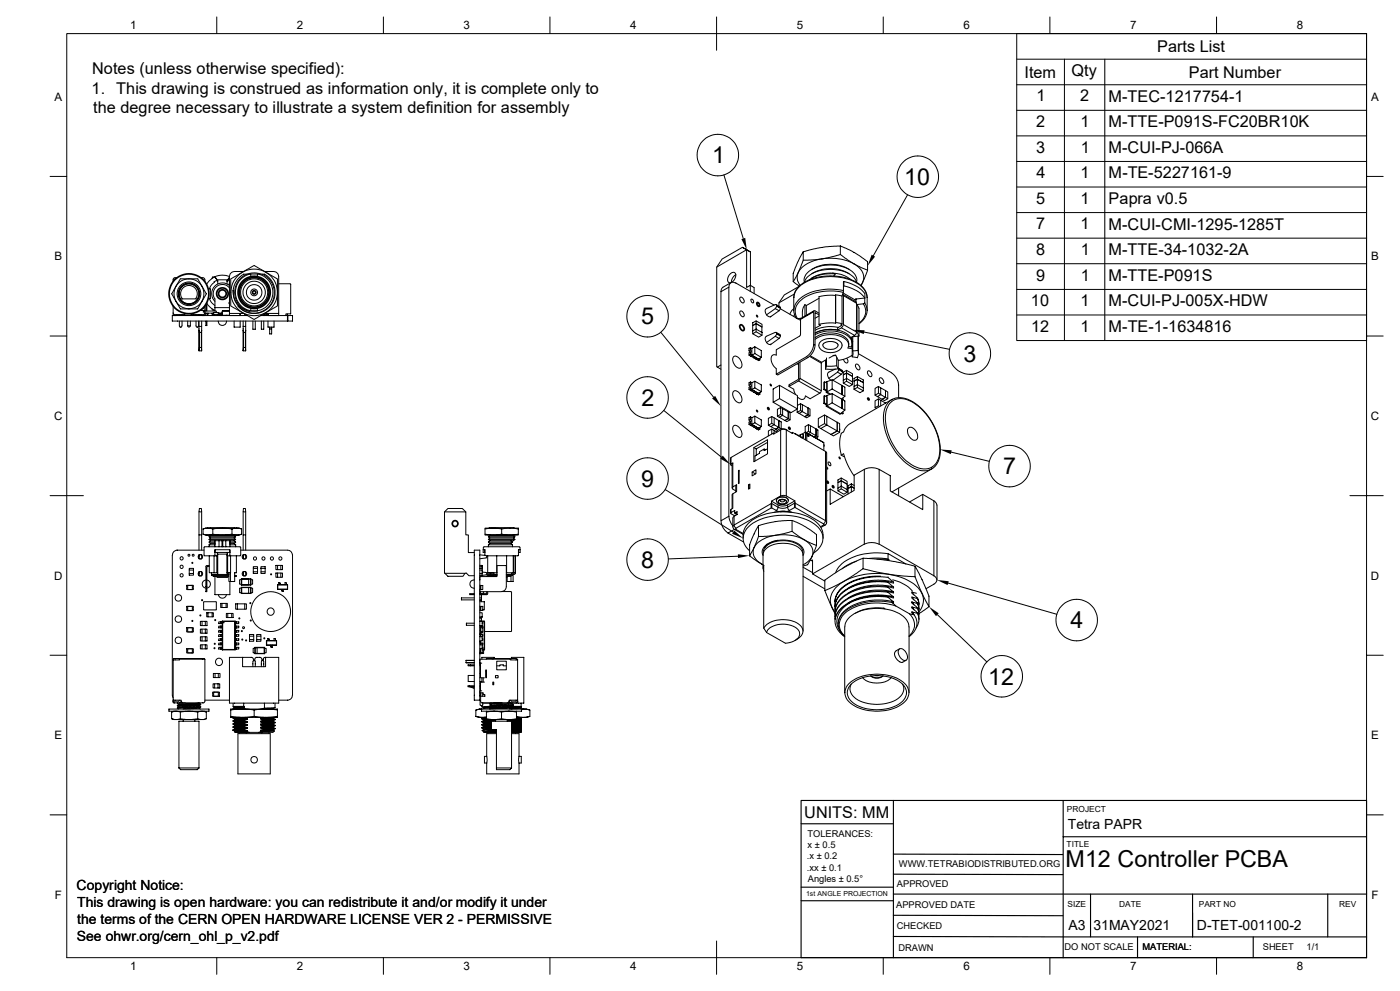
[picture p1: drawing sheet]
<svg xmlns="http://www.w3.org/2000/svg" width="420mm" height="297mm" viewBox="0 0 420 297" stroke-linecap="round" stroke-linejoin="round" font-family="sans-serif">
<defs><g id="words">
<g font-size="7">
<text x="213.7" y="49">1</text>
<text x="271.2" y="55.5">10</text>
<text x="192.3" y="97.2">5</text>
<text x="289" y="108.4">3</text>
<text x="192.4" y="121.6">2</text>
<text x="300.9" y="142.2">7</text>
<text x="192.4" y="145.9">9</text>
<text x="192.4" y="170.2">8</text>
<text x="321.2" y="188.3">4</text>
<text x="296.5" y="205.2">12</text>
<text x="319.7" y="259.8">M12 Controller PCBA</text>
</g>
<g font-size="4.9">
<text x="347.1" y="15.6">Parts List</text>
<text x="27.6" y="22.1">Notes (unless otherwise specified):</text>
<text x="307.3" y="23.3">Item</text>
<text x="321.5" y="22.8">Qty</text>
<text x="356.6" y="23.3">Part Number</text>
<text x="27.5" y="28.1">1. This drawing is construed as information only, it is complete only to</text>
<text x="27.9" y="34">the degree necessary to illustrate a system definition for assembly</text>
<text x="311" y="30.4">1</text>
<text x="324.1" y="30.4">2</text>
<text x="332.6" y="30.4">M-TEC-1217754-1</text>
<text x="310.9" y="38.1">2</text>
<text x="324.2" y="38.1">1</text>
<text x="332.6" y="38.1">M-TTE-P091S-FC20BR10K</text>
<text x="310.8" y="45.7">3</text>
<text x="324.2" y="45.7">1</text>
<text x="332.6" y="45.8">M-CUI-PJ-066A</text>
<text x="310.9" y="53.4">4</text>
<text x="324.2" y="53.4">1</text>
<text x="332.6" y="53.4">M-TE-5227161-9</text>
<text x="310.8" y="61">5</text>
<text x="324.2" y="61.1">1</text>
<text x="332.6" y="61.1">Papra v0.5</text>
<text x="310.8" y="68.7">7</text>
<text x="324.2" y="68.8">1</text>
<text x="332.6" y="68.8">M-CUI-CMI-1295-1285T</text>
<text x="310.8" y="76.4">8</text>
<text x="324.2" y="76.4">1</text>
<text x="332.6" y="76.4">M-TTE-34-1032-2A</text>
<text x="310.8" y="84.1">9</text>
<text x="324.2" y="84.1">1</text>
<text x="332.6" y="84.1">M-TTE-P091S</text>
<text x="309.3" y="91.7">10</text>
<text x="324.2" y="91.7">1</text>
<text x="332.6" y="91.8">M-CUI-PJ-005X-HDW</text>
<text x="309.3" y="99.4">12</text>
<text x="324.2" y="99.4">1</text>
<text x="332.5" y="99.4">M-TE-1-1634816</text>
<text x="241.3" y="245.3">UNITS: MM</text>
</g>
<g font-size="4.2">
<text x="320.3" y="248.4">Tetra PAPR</text>
<text x="23" y="266.9">Copyright Notice:</text>
<text x="23.1" y="271.9">This drawing is open hardware: you can redistribute it and/or modify it under</text>
<text x="23.2" y="277">the terms of the CERN OPEN HARDWARE LICENSE VER 2 - PERMISSIVE</text>
<text x="320.5" y="278.6">A3</text>
<text x="328" y="278.7">31MAY2021</text>
<text x="359.1" y="278.6">D-TET-001100-2</text>
<text x="23" y="282">See ohwr.org/cern_ohl_p_v2.pdf</text>
</g>
<g font-size="3.5">
<text x="39" y="8.8">1</text>
<text x="89" y="8.8">2</text>
<text x="139" y="8.8">3</text>
<text x="189" y="8.8">4</text>
<text x="239" y="8.8">5</text>
<text x="289" y="8.8">6</text>
<text x="339" y="8.8">7</text>
<text x="389" y="8.8">8</text>
<text x="16.3" y="30.2">A</text>
<text x="411.3" y="30.2">A</text>
<text x="16.3" y="78.1">B</text>
<text x="411.3" y="78.1">B</text>
<text x="16.3" y="125.9">C</text>
<text x="411.2" y="125.9">C</text>
<text x="16.3" y="173.7">D</text>
<text x="411.2" y="173.7">D</text>
<text x="16.3" y="221.5">E</text>
<text x="411.3" y="221.5">E</text>
<text x="16.4" y="269.4">F</text>
<text x="411.4" y="269.4">F</text>
<text x="39" y="290.8">1</text>
<text x="89" y="290.8">2</text>
<text x="139" y="290.7">3</text>
<text x="189" y="290.8">4</text>
<text x="239" y="290.7">5</text>
<text x="289" y="290.7">6</text>
<text x="339" y="290.7">7</text>
<text x="389" y="290.7">8</text>
</g>
<g font-size="2.8">
<text x="242.2" y="250.9">TOLERANCES:</text>
<text x="242.1" y="257.6">.x ± 0.2</text>
<text x="242.3" y="254.3">x ± 0.5</text>
<text x="242.1" y="260.9">.xx ± 0.1</text>
<text x="269.7" y="259.7">WWW.TETRABIODISTRIBUTED.ORG</text>
<text x="242.3" y="264.3">Angles ± 0.5°</text>
<text x="269" y="265.9">APPROVED</text>
<text x="268.8" y="272">APPROVED DATE</text>
<text x="269" y="278.5">CHECKED</text>
<text x="269.5" y="285">DRAWN</text>
<text x="319.3" y="284.8">DO NOT SCALE</text>
<text x="342.7" y="284.8">MATERIAL:</text>
<text x="378.8" y="284.8">SHEET</text>
<text x="392" y="284.9">1/1</text>
</g>
<g font-size="2.5">
<text x="320" y="243.2">PROJECT</text>
<text x="320" y="253.7">TITLE</text>
<text x="320.2" y="271.9">SIZE</text>
<text x="335.7" y="271.7">DATE</text>
<text x="359.6" y="271.7">PART NO</text>
<text x="401.7" y="271.8">REV</text>
</g>
<text font-size="2.1" x="241.8" y="268.5">1st ANGLE PROJECTION</text>
</g></defs>
<g fill="none" stroke="#000" stroke-width=".3">
<path d="M20 10.1h390v276.9h-390zM65 5.1v5M115 5.1v5M165 5.1v5M215 5.1v10M265 5.1v5M305 17.7h105M315 5.1v5M319.3 17.7v84.4M331.4 17.7v84.4M365 5.1v5M410 10.1h-105v92h105"/>
<path d="M305 25.4h105M305 33.1h105M15 52.9h5M217.2 52.5l5.8 19M272.2 58.4l-10.2 18.2M305 40.7h105M305 48.4h105M305 56h105M410 52.9h5M222.7 74.1l2.4 1.4zM222.7 74.1l-6.1 3.5-1.6 2.5M225.1 75.5v10.1"/>
<path d="M241 75.5l-1.7 3.1-1.3 3.3v2.5M241 75.5v2.5M241 78l-1.5 3.7M246.5 77.6a15.6 15.6 0 0 1 9.7 1.5M246.5 77.6a9.1 9.1 0 0 0-7 4.1M246.5 77.6l-5.5 .4M252.1 76.3l-5.6 1.3M252.1 73.7l-4.9 .3-6.2 1.5M252.1 73.7l4.4 2.1 3.8 2.6v2.6M252.1 73.7v2.6M252.1 76.3l4.1 2.8M256.2 79.1l3.4 1.6a.65 .65 0 0 1 .6 .5 .65 .65 0 0 1-.3 .7l-1.1 2.7"/>
<path d="M256.2 79.1a4.3 4.3 0 0 1 2.6 5.5M305 63.7h105M305 71.4h105M305 79h105M51.9 91.7v2.7l.3 .1M51.9 93.7l.5 .6h3M52.2 94.6h.5M52.7 83.5l-.5 .3-.2 .5M52.8 90.3l.9 1.5a1.23 1.23 0 0 0 1.8 .8h1.2M52.8 85.8l-.9 1.5a.87 .87 0 0 0 0 1.3l.9 1.7M52.8 85.8a4.5 4.5 0 0 0 0 4.5M52.8 90.3a4.5 4.5 0 0 0 3.9 2.2"/>
<path d="M52.9 94.4l-.2 .1M53.2 83.2l-1.1 .2-.2 1M53.6 87.5l.2 1.5M53.8 96.2v1.5a.38 .38 0 0 0 .4 .3 .38 .38 0 0 0 .4-.3v-1.5M53.8 94.4v.2M54 98h.4M54.1 89.6h.6M54.6 94.4v.2M54.7 89.5a2.49 2.49 0 0 1 .3-3.3 2.49 2.49 0 0 1 3.4 0 2.49 2.49 0 0 1 .3 3.3M54.7 89.6h4.6M55.4 93.9l.2 .5M55.6 94.5h1.6"/>
<path d="M56 94.5v.1M56.3 97.7a.38 .38 0 0 0 .4 .3 .38 .38 0 0 0 .4-.3M56.3 96.2v1.5M56.3 94.5v.1M56.3 97.7h.8M56.7 83.6a4.5 4.5 0 0 1 3.9 2.2M56.7 83.6h1.7a1.13 1.13 0 0 1 1.5 1l.7 1.2M56.7 83.6h-1.8a1.11 1.11 0 0 0-1.4 1l-.7 1.2M56.7 83.6a4.5 4.5 0 0 0-3.9 2.2M57.1 96.2v1.5M57.1 94.5v.1M57.4 94l-.2 .4"/>
<path d="M57.4 85h-1.5l-1.1 .6-1 1.4-.1 1.3M57.6 94.4v.2M58 94.4v.2M58.8 96.2v1.5a.38 .38 0 0 0 .4 .3 .38 .38 0 0 0 .4-.3M58.8 94.4v.2M59.1 98h.3M59.6 94.4v.2M59.6 96.2v1.5M59.7 96.2v2.8M59.7 99v6.2h.8v-6.2M59.7 99l.1 .6h.6M59.7 94.4v.2"/>
<path d="M59.7 97.8h.8M59.8 99.6v4.5h.6M60 93h1.5M60.1 94.4v.2M60.2 83.2h.8l.4 .6M60.4 99.6l.1 5.4M60.5 94.4l.2 .1M60.5 96.2v2.8M60.5 99l-.1 .6M60.6 85.8a4.5 4.5 0 0 1 0 4.5M60.6 90.3l-.9 1.5a1.13 1.13 0 0 1-1.6 .8h-1.4M60.6 85.8l.9 1.5a1.16 1.16 0 0 1-.2 1.8l-.7 1.2"/>
<path d="M60.6 90.3a4.5 4.5 0 0 1-3.9 2.2M60.6 94.5v.1M61.4 91.8l-.3 .6-.5 .2M61.4 93.7l-.4 .6-3.6 .1M61.4 94.4l-.1 .1M61.5 83.8v.6M61.5 91.7v2.7M61.5 93.2h3.4v.5M61.5 93.9h.1M61.6 94.6v-.7h.5v.7M61.8 96.2v1.4h.3v-1.4M61.8 91.3v1.9"/>
<path d="M62.1 90.8v2.4M62.1 90.9l1 1.3 1.4 .8M62.1 93.9h.3v.7M62.4 93.9h1.2M62.5 86.6h.6M62.6 89.4h.5M62.8 86.5h.3v3h-.3M62.8 89.5l.7 1.2 1 .9M63.5 92.5a.59 .59 0 0 0 .9 .5M63.8 94.6v-.3h.4v.3M63.9 93.9h-.3v.7M64.1 94.3v-.6h1.4v.6"/>
<path d="M64.1 93.9h-.2v.4M64.2 84.4l.1 .1M64.2 94.3h1.2M64.3 84.6l-.9 .8-.6 1.1M64.4 83a.59 .59 0 0 0-.9 .5M64.5 83l-1.4 .9-1.1 1.3M64.5 83h.1M64.5 83l.8 1.3M64.5 82.9l.7 1.2M64.5 92.2h4.3M65.2 84l-.9 .5M65.3 85.1v-1.2h2.8v1.2"/>
<path d="M65.4 94.6v-.3h.4v.3M65.4 96.2a1.25 1.25 0 0 0 1.3 1.3 1.25 1.25 0 0 0 1.2-1.3M65.5 93.9h.4v.7M65.9 93.9l.1 .7M66 94.4h.3M66.3 94v.4M66.3 93.9l-.1 .5M66.6 93.7l-.3 .3M66.6 93.9l-.3 .7M66.6 93.7h.1M66.7 93.3v1.2h2.1M66.7 93.9l-.1 .7"/>
<path d="M66.7 93.3h2.1M67.8 94.5v.1M67.9 94.5v.1M68.3 84l.5 .2M68.3 94.5v.1M68.8 93.9v.7M68.8 86.3a2.74 2.74 0 0 0-3.7-.5 2.74 2.74 0 0 0-.6 3.8v3.6M68.8 82.9a5.6 5.6 0 0 0-4.3 0M68.8 83.2l-.7 1.1M68.8 83.1l-.6 1M68.8 85l-.1 .2 .1 .1M68.8 85.6a3.2 3.2 0 0 0-4.4 .2 3.2 3.2 0 0 0 .1 4.5"/>
<path d="M68.8 90.7l-.1 .1 .1 .3M68.8 93.1l-2.1 .2M69.2 83.6l5.9-3.4a1.27 1.27 0 0 1 2.1-.1l5 2.9a1.27 1.27 0 0 1 1 1.7v5.6a1.41 1.41 0 0 1-.8 1.9l-5.1 2.9a1.26 1.26 0 0 1-2 .1l-5-2.9a1.27 1.27 0 0 1-1.1-1.7zM69.5 94.5v.1M69.9 87.1v.1M69.9 94.5v.1M70 87.2a6.3 6.3 0 0 0 1.5 4.5M70.2 96.2v1.8h1.9v-1.8M70.2 94.5v.1M72 93.9v.7M72.1 93.9v.7M72.9 96.2v2.8"/>
<path d="M72.9 99v6.2h.8v-6.2M72.9 99l.1 .6h.6M72.9 97.8h.8M73 99.6v4.5h.6M73.1 81.4h-2.7a1.59 1.59 0 0 0-1.6 1.5v11h4.3M73.4 94.1v.5M73.6 99.6l.1 5.4M73.7 96.2v2.8M73.7 99l-.1 .6M73.9 94.4v.2M74 82.2l-1.7 1-.9 1.1-.7 1.6-.3 2 .4 1.8 .8 1.5 1.4 1.3 2 .8-1.9-.6-1.8-1.5-1-1.8-.4-2.2M74.2 82.2l2-.4 2.1 .4"/>
<path d="M74.2 94.6h-22.5v1.6h34.5l.2-1.6M74.8 82.2a5.6 5.6 0 0 0-3.2 8.7 5.6 5.6 0 0 0 9.2 0 5.6 5.6 0 0 0-3.1-8.7M74.8 82.2h-.4a3.4 3.4 0 0 0-3.2 1.7l-1 1.7-.3 1.6M74.8 82.2h.4M75.2 82.9v-.8h2v.8M75.2 92.4v.8h2v-.8M75.9 96.2v2.5h.7v-2.5M77.2 82.2h.5M78.3 94.5l7.9 .1M78.4 96.2v2.5h.7v-2.5M78.4 94.5v.1M78.6 82.2l2.1 1.5 1.3 2 .3 2.6-.6 2.1-.6 1-1.3 1.3-1.8 .9-1.2 .3-2.4-.3-1.5-.6-1.5-1.3 1.4 1.3 2.3 .9h2.3l2-.8 1.5-1.2 1.2-2 .4-1.7-.3-2.5-1-2a3 3 0 0 0-3.5-1.5"/>
<path d="M79.1 94.1v.5M79.3 94l.1 .4h-.3M79.4 81.4h2.6a1.59 1.59 0 0 1 1.6 1.5v11h-4.2M79.4 94.6v-.2h.4v.2M79.5 94.1v.3M79.9 93.9l-.6 .2M80.3 94.5v.1M80.4 96.2v1.8h1.8v-1.8M80.4 94.1h-.5l.1 .4h.4M80.4 93.9v.7zM80.9 98v2.1h.6v-2.1M80.9 98.6h.6"/>
<path d="M82.2 94.5v.1M82.6 94.5v.1M83.6 93.9v.7M83.6 85h3.4M85.9 94.5v.1M86.3 94.1l-.1 .4h-.4M86.4 94.6h1.4v1.6h-1.4M86.4 94.6l-.2 1.6M87 85.1l.2 .1v8.9h-1.4v.5M198.2 99.6l15.9 19.4M216.3 87.4l2.4-1.3v68.6l-2.4 1.4zM219.3 84.7l-2.6 1.5-.4 1.2"/>
<path d="M219.6 84.5a2.04 2.04 0 0 0 .8-2.8 1.96 1.96 0 0 0-1.7 3l.4 .1M220.6 84.8a1.21 1.21 0 0 0-1.4 0 1.21 1.21 0 0 0-.5 1.3M220.6 84.8l11.6 6.6M220.8 82.3a2.61 2.61 0 0 0-1.4 2.3M222 93.3a.95 .95 0 0 1 1.1 .5 .95 .95 0 0 1-.2 1.2 1.35 1.35 0 0 1-.9-1.7zM222 89.2a.95 .95 0 0 1 1.1 .5 .95 .95 0 0 1-.2 1.1 1.35 1.35 0 0 1-.9-1.6zM225.1 87.3v-1.8l-1.1 .6v-11.3l-9 5.3v29.8l.2 .1M225.1 85.5l1.1 .7v1.8M225.3 89.8a.6 .6 0 0 1 .7 .2 .6 .6 0 0 1-.2 .8l-.4-.4zM225.8 99.2v-1.6l1-.6 1.8 1v1.7M226.8 99.4v-.8l-1 .6v.8M226.8 96.2l1.8 1v.8l-1.8-1z"/>
<path d="M226.8 96.2l-1 .5v.9l1-.6v1.6l1.8 1.1M228.6 98h.1M228.6 99.7v.8M230 94.4l1 .6M231.3 94.8l-.2 .2M232.6 91.3l-2.6 1.2a1.15 1.15 0 0 0 0 1.8M232.6 99.7l.4 .2M232.6 91.3l.4 .3M232.6 99.6l-2.6 1.2M232.6 92.5l-2.6 1.9M232.6 92.5l1.1 .6M232.8 99.6l1.3 .9"/>
<path d="M232.8 91.3l1.2 .6M233 91.7l-.4 .8M233.7 93.1l-2.6 1.9M234 92l.1 .2M234.1 92.4l-.4 .7M234.1 92.2v.2M234.1 92.2l-1.1-.6 1.1 .8M234.1 92.5l4.7 2.8M238.1 92.5l-.7 .8-.4 .9M238.2 89.2a6.1 6.1 0 0 1 4.3-5 17.1 17.1 0 0 1 15.4 1.2l1.5 1.5 .5 1.2 .2 1.1M238.3 88.1l-4.6 2.7v1M238.3 94.2l-.2 .6"/>
<path d="M238.6 95l-.1 .1M239.2 95.5h-.1a1.71 1.71 0 0 1-.8-1.6l-.1-5.4 .6-1.6 1.3-1.5 1.9-1.2 2.9-1 3-.5 3.7 .1 3.1 .8 1.9 .8 1.8 1.3 1.4 1.8 .3 1.4v4.9l-.9 1.7-1.5 1.6M239.3 95.5l.9 .5M239.5 81.7a3.6 3.6 0 0 0 .5 3.8M239.5 81.7l-1 1.9a.73 .73 0 0 0-.4 .8 .73 .73 0 0 0 .6 .6l1.1 .8M239.7 85.9l-4.4 2.5-1.6 2.4M240.2 95.7l-.2 4.9-7.1 4.2v1.6a1.13 1.13 0 0 0-1.3 .2 1.13 1.13 0 0 0-.2 1.4l.6 1.6 .9 .9M240.2 95.4v.1M240.3 95.5l-.1 .2M240.4 95.4l-1.2 .1M241.5 91.3l-.8 1.7v2.2M241.5 91.3v3.4"/>
<path d="M241.9 91.6v2.9M242.6 81.4a11.6 11.6 0 0 1 13.5 .4l.8 1.3 .1 1.5a6.6 6.6 0 0 0-6.1-3.7 10 10 0 0 0-9.2 2.8l-.4 .9v-1.5l.5-.9zM244.1 83l-.6 .4M244.1 81.7l-.6 .3M244.1 80.4l-.6 .3M244.1 81.7a10.9 10.9 0 0 1 10.1 0M244.1 80.4a10.9 10.9 0 0 1 10.1 0M244.1 83.1a10.6 10.6 0 0 1 11.1 .7M244.1 93.4v9.9l.4 .2v-9.8l1.2 .7M244.1 93.4l-3.9 2.3M244.2 93.1l-3.9 2.3M244.5 93.2h-.3l-.1 .2"/>
<path d="M244.5 93.2l1.2 .7M245.7 89.4l-3.8 2.2-.4-.3M245.7 97.2l.5 .3-1.7 .9M245.7 94.7l-1.2 .7M249.9 81.8l.7 .3-.5 .6 .4 .1M250.3 82.8h.1M250.6 82.1a11.3 11.3 0 0 0-7.9 1.8M250.7 96.9l-2.6-.1-2.4 .4M250.7 88.6l-2.6-.1-2.4 .4v8.3M250.7 96.7v-8.4v8.6M250.7 96.7l1.9 .3M250.7 88.4l1.9 .3"/>
<path d="M250.7 96.7v.2M251.3 98.9a9.9 9.9 0 0 0-6.7 .9 9.4 9.4 0 0 1 10.3 1l.5 .8 .2 .8-.4-1.2M251.3 98.9l1.1-.6 4 2.2-1.1 .7M251.5 98.1a10.3 10.3 0 0 0-6.9 .9M252.4 97.3v.3l-1.1 .7v.6M252.6 97l-.4 .4 .2 .1M252.6 88.7v8.3M252.7 88.3l.2 .3M252.9 88.2l3.9 2.3M252.9 87.8l3.6 2.1 .3-.3 2.7-.3M252.9 97.3l-.5 .9M253 87.6l-.4 1.1"/>
<path d="M253 87.6a15.5 15.5 0 0 0-12.6 2.3 4 4 0 0 0-1.1 5.6M253 84.8l.1-.3-.1 2.5M253 87.1a15.8 15.8 0 0 0-13.4 2.7l-1.1 1.5-.3 1.7M253 87v.6M253 88.6l4 2.3v8.6l-4-2.2zM253.2 85.7a10.3 10.3 0 0 1 6.3 3.6M253.2 85.7v-1.3a10.3 10.3 0 0 1 6.3 3.6v1.3M253.2 85.7l-.2 .4M254.2 81.7l.6 .3M254.2 80.4l.6 .3M256.5 89.9v.4M256.8 89.6v.9"/>
<path d="M256.8 90.5l.1 .4M257.1 99.6h-.2l-.5 .9M257.1 99.6l.6 1.1M257.1 91.3l.6 1.1v8.3M258.8 84.6l-.5 1M258.8 84.6l-.6 .9M259 91.1a4.1 4.1 0 0 1-1.3 5.8M259.2 99.5l25.6 5.2M259.4 90.7l.5 1.1 .2 1.2M259.4 89.3l-.1 1.6-2.2 .4v8.3M305 86.7h105M305 94.4h105"/>
<path d="M15 100.7h5M59.8 104.1l-.1 .9M73 104.1l-.1 .9M215.2 110l1.1 .7M216.3 109.4l-1.1 .6M220 107a1.67 1.67 0 0 1 2.4 1.4 1.09 1.09 0 0 1 .2 1.3 1.09 1.09 0 0 1-1.2 .5 2.66 2.66 0 0 1-1.4-3.2zM220 117.3a1.67 1.67 0 0 1 2.4 1.4 1.09 1.09 0 0 1 .2 1.4 1.09 1.09 0 0 1-1.2 .5 2.66 2.66 0 0 1-1.4-3.3zM224.7 115.4l.3 .5M224.7 105.2l.3 .4M224.7 104.4l.4-.2v.7l-.4 .2zM225.1 115.2l-.4 .2M225.1 115.8l-.4 .3v.7l.6 .3"/>
<path d="M225.1 105.5l-.4 .2v.8l.6 .3M225.1 115.2v-.7l-.4 .2v.7M225.1 115.8v.7l-.4 .3M225.1 116.5l.6 .3-.4 .3M225.1 105.5v.7l-.4 .3M225.1 106.2l.6 .4-.4 .2M225.1 114.5l.5 .2M225.1 104.2l.5 .2M225.1 115.2l.3 .3-.3 .3M225.1 104.9l.3 .3-.3 .3M225.3 117.1l2.2 1.3 .5-.2v-.6M225.3 106.8l2.2 1.3 .5-.2v-.5"/>
<path d="M225.7 116.8l1.7 1-.4 .3M225.7 106.6l1.7 .9-.4 .2M225.8 100l1-.6 1.8 1.1-1 .5zM226.4 116.2l2 1.2-.9 .5-1.9-1.1v-2.1l.8-.4 2 1.1v2M226.4 114.3v1.9l-.8 .6M226.4 106l2 1.1-.9 .5-1.9-1.1v-2.1l.8-.5 2 1.2v2M226.4 103.9v2.1l-.8 .5M227 118.1l.4-.3 .6 .4M227 107.7l.4-.2 .6 .4M227 107.7h.1M227 118v.1M230 100.8a1.15 1.15 0 0 0 0 1.8"/>
<path d="M231.3 103.1l-.2 .2M232.6 100.8l-2.6 1.9 1 .6M232.6 100.8l1.1 .6M232.9 112.1l9.1-5.2 .4 .2-9.1 5.3zM232.9 110.5v1.6M233 100.1l-.4 .7M233.7 101.4l-2.6 1.9M233.8 115.5l5.4 3.1v4l-5.4-3.1zM233.8 115.5l-1.9 1.1v4l5.4 3.1 1.9-1.1M233.8 119.5l-1.9 1.1M234.1 100.7l-.4 .7M234.1 100.5v.2"/>
<path d="M234.1 100.5l-1.1-.6v.2l1.1 .6M236.7 115.8l1.4 .8M238.1 116.7l.6 1.5M239.2 109l.4 .3M239.4 113.7l-2.7 1.6v.5l2.9-1.6M239.6 114.2l6.4 3.6M239.6 108.8l-.2 4.9M240 108.5v4.9M240 113.4l6.4 3.7M240 113.4l-.4 .7M241.6 118.7a1.1 1.1 0 0 1-.8 1 1.1 1.1 0 0 1-1.2-.4l-.4-.3M242.9 106.8l3.5 2"/>
<path d="M243.1 106.6l3.4 2 1.2-.7M244.1 103.2a4.5 4.5 0 0 1-2.1 3.6M244.5 103.5a4.5 4.5 0 0 1-2.1 3.6M244.6 100.3a9.3 9.3 0 0 1 10.4 1l.6 1.4-.2 1.3M244.6 101.2a7.8 7.8 0 0 1 9.6 .5l.4 1.7M244.6 101.7a8 8 0 0 1 9.4 .2l.6 1.2-.2 1.2 1.3 .2M245.6 103.4l.3 .9 .6 .6 .9 .5 1.6 .3 1.3-.1 1.4-.6 .8-.9 .1-.7M245.7 103.4a3.1 3.1 0 0 1 3.4-2 3.1 3.1 0 0 1 3.5 2M246 117.8l-3 1.7-1.4-.8M246.4 117.1l-.4 .7M246.4 108.8v8.3M246.5 108.6l-.1 .2"/>
<path d="M247 103l1.3-.6h1.4l1.3 .4 .4 .5a.83 .83 0 0 1-.7 1.1 2.69 2.69 0 0 1-3.9-1zM247.4 114.4l.7 .4v2.3l-.7-.5zM247.4 118.6l.7 .4v2.2l-.7-.4zM247.4 114.4l-.3 .2v2.2l1 .3M247.4 118.6l-.3 .1v2.2l1 .3M247.4 116.6l-.3 .2M247.6 107.9v2.7M247.9 117.6l.2-.1 1.1 .7M247.9 117.1v.5l1.1 .6M247.9 107.3v2.4M247.9 109.7l-.3 .9M248.1 114.4l-.2 .3"/>
<path d="M248.1 118.5l-.2 .4M248.7 111.5a1.53 1.53 0 0 0 .6 2.4M249.6 113.8l-1.5 .6v3.1l1.5-.9M249.6 118l-1.5 .5v3.1l1.5-.9M250.1 106.6l-1.4 .7M250.6 110.6l-2 .9M250.7 106.4l-.6 .1M251 107.1v2.5l.5 .9M251 109.6l-3.1 .1M251.2 111.5l-2.6 1.9M251.2 111.5l1.2 .7-2.5 1.8 .1-.2M251.4 110.3l.2 .3"/>
<path d="M251.5 110.5l-3.9 .1M251.5 107.9v2.6M251.5 110.3l1.1 .7M251.6 110.8l-.4 .7M252.6 118.3l.8 .4zM252.6 118.3l-3-1.7v-2.8l3 1.7v2.8v-2.8l.8 .5v2.7l-.9 .9 .4 .2v-.6M252.6 111l.2 .3M252.8 111.3l-1.1-.7 1.1 .9M252.8 111.5l-.4 .7M252.8 111.3v.2M252.9 119.8h.1M253 114.8l1-.5 1.7 1-.9 .5z"/>
<path d="M253 114v-1.6l1-.6 1.7 1v1.6M254 114.3v-.9l-1 .6v.8M254 111l1.7 1v.8l-1.7-1zM254 111l-1 .5v.9l1-.6v1.6l1.7 1.1M254 107.4a.7 .7 0 0 1 .4 .8 .7 .7 0 0 1-.6 .6l-.8-1.1M254.6 103.8l1.1 .3M255.5 101l.1 1.9M255.7 106.5l-1.9 .9-2.3 .6-.8-1.5-.8 .1M255.7 106.9l1.5 .3M255.7 114.5v.8M255.7 112.8h.1M255.8 102.3l-.1 .4v4.2"/>
<path d="M255.8 105.2l.1 .9-.2 .8M256.2 116.7l1.8 1 1-.6-1.8-1v-.8l1.8 1v.8M256.2 114.2v1.7M256.2 114.2l1-.5v1.6l-1 .6v.8l1-.6M256.7 109.3a.95 .95 0 0 1 1.1 .4 .95 .95 0 0 1-.2 1.2 1.35 1.35 0 0 1-.9-1.6zM257.2 112.9v.8l-1 .5v-.8l1-.5 1.8 1v.8l-1.8-1 1.8 1v1.6M257.4 100.7v.1M257.4 105l.1 1.1-.3 1.1M257.4 100.8v4.2M257.5 100.7v5.2M257.5 106l10 5.8a4.7 4.7 0 0 1 2 3.4M257.7 100.7l-1.9 .2v4.3l1.6-.2"/>
<path d="M260.3 111.3a.95 .95 0 0 1 1.1 .5 .95 .95 0 0 1-.2 1.1 1.35 1.35 0 0 1-.9-1.6zM262.5 116.4l1-.6v2.1l-1 .5zM263.5 115.8l.7 .4v2.1l1.4 .8-1 .6 .7 .4 1-.6M263.5 117.9l.7 .4-1 .6-.7-.5M263.5 119.5l.7 .5v1.7M263.9 113.4a.95 .95 0 0 1 1 .4 .95 .95 0 0 1-.1 1.2 1.35 1.35 0 0 1-.9-1.6zM264.2 120l1.5 .8M264.2 116.2l1.4 .9M265.6 117.1v2l-1 .6-1.4-.8M265.6 117.1l.7 .4v2l-.7-.4zM265.6 117v.1M267.5 119.8a6.3 6.3 0 0 0-2.5 6.4 18.5 18.5 0 0 0 10 14.5l1.4 .4h1.3l1.7-.6"/>
<path d="M267.5 119.8l-12.9 7.4-1.1 1.2-.4 1.1-.8 .4a11.1 11.1 0 0 0 .1 6.5M267.5 119.8l2-.6 2.2 .3 2.3 1 2.9 2.4 2.1 2.6 1.6 2.9 1.1 3.3 .4 2.8-.1 2-.4 1.5-.6 1.2-.9 1-12.6 7.2M269.5 115.1l.1 4.1M410 100.7h5M199.1 123l17.4 14M219.2 137.3v1.9M219.3 137.1l-.1 .2M219.3 139.1l-.1 .2 .4 .3M219.6 139.1v7.2M219.9 138.8l-.2 .3M220 127.7a1.67 1.67 0 0 1 2.4 1.4 1.09 1.09 0 0 1 .2 1.3 1.09 1.09 0 0 1-1.2 .6 2.66 2.66 0 0 1-1.4-3.3zM224.7 125.9l.3 .5"/>
<path d="M224.7 125.2l.4-.3v.7l-.4 .3zM225.1 126.3l-.4 .2v.7l.6 .4M225.1 126.3v.7l-.4 .2M225.1 127l.6 .3-.4 .3M225.1 124.9l.5 .3M225.1 125.7l.3 .3-.3 .3M225.3 127.6l2.2 1.3 .5-.3v-.5M225.7 127.3l1.7 1-.4 .2M226.1 134.2l4.2-2.4v4.2l-4.2 2.4zM226.4 126.7l2 1.1-.9 .6-1.9-1.2v-2l.8-.5 2 1.2v1.9M226.4 124.7v2l-.8 .5M226.9 134.5v1.9"/>
<path d="M227 128.5l.4-.2 .6 .3M227 128.5h.1M229.2 134.6l-1.4 .8v.4l-1.3 .9v1.5M230.3 132.6l-3.4 1.9-.8-.3M230.3 134.5l-1.1 .5v-.4l.4 .2M230.5 127.5l.7 .3 1-.5 1.4 .8v-2l.8 .3v2.1l-.8-.4-.9 .6 .5 .3M231.5 124.8l.7 .4v2.1l-.7-.4zM231.5 128.6l-1 .6v1.4M231.5 126.9l-1 .6M231.5 124.8l-1 .6v2.1M232 129.8l.3 .2M232.2 129.9v-.9l-.7-.4v1.5"/>
<path d="M232.2 129l.8 .5M232.2 125.2l1.4 .9v2l-.9 .6-1.5-.9M233 129.5h.1M233.2 122.7l1-.6v2.1l-1 .6zM234.2 128.9l.8-.2 .9 .2M234.2 122.1l.6 .4v2l1.7 1-1 .5 .6 .4 .9-.6M234.2 124.2l.6 .3-1 .6-.6-.3M234.8 122.5l1.7 .9M235.9 128.9l1.8 1v-.3l9.9 5.7v20.7M235.9 128.9v19.7M236.2 129a2.11 2.11 0 0 0-3.2 .5M236.5 123.4l.5 .3v2.1l-.5-.3z"/>
<path d="M236.5 123.4h.1M236.5 123.4v2.1l-1 .5-1.7-.9M237.7 129.6l-.3 .2M238.6 130.1l.9 .5M238.6 130h-.1M239.2 121.5l1-.5v2l-1.1 .6v-1M239.5 130.5h.1M239.7 130.7l.5-.5v.8M240.2 121l.5 .3v2.1l1.7 .9-1 .6 .6 .3 1-.6M240.2 123l.5 .4-1 .5-.6-.3M240.2 130.2h.7M240.2 131l.7 .1"/>
<path d="M240.5 130.1l1.1-.6v2.3M240.7 121.3l1.7 1M240.9 130.2l.1 .9zM241 131.1l-.5 .1M242 129.8l5.1 2.9v2.3M242 132v-2.2l-.4-.3 5.5 3.2M242.2 130.3l.3 .4M242.4 122.3l.6 .3v2l-.6-.3zM242.4 122.3v2l-1 .6-1.7-1M242.4 122.2v.1M242.5 127.3l.6 .3v2l-.6-.3zM242.5 129.3l-.6 .4"/>
<path d="M242.5 127.3l-.9 .5v1.7M243.1 127.6l1.7 1v2l-1.7-1-.6 .4M245.4 130.9l-.6-.3-.6 .4 .6-.4v-2l.6 .3v2l-.7 .4M245.5 125.4l1.9-1v2.6l-1.9 1zM247.1 133.2v.5M247.4 124.4l.6 .4v2.6l3.2 1.8-1.9 1 .7 .4 1.9-1M247.4 127l.6 .4-1.8 1-.7-.4M247.4 120.8l-.3 .1M247.6 135.3l.4 .5v20.9l-.4 .6-1.3 .8M247.9 121.8l.2-.2 4.1 2.4 1.2-1.1v-2.7l-.8-.5v2.7v-2.7l-3-1.7v2.7l3 1.7M247.9 121.3v.5l4.1 2.3 .2-.1M248 140a.33 .33 0 0 1 .3 .2 .33 .33 0 0 1-.1 .4l-.2-.1"/>
<path d="M248 124.8l3.2 1.8M248.4 138.6a.6 .6 0 0 1 .7 .3 .6 .6 0 0 1-.1 .7l-.5-.4zM251.2 126.6v2.6l-1.9 1-3.1-1.8M251.2 126.6l.7 .4v2.6l-.7-.4zM251.2 126.5v.1M251.8 128.5v.4M252.3 123.9l.4 .2 .2-.1M252.3 136.4l1 .4M252.6 122.4l.8 .5zM252.9 123.4v.6l-.4-.3M253 136l-.7 .4M253.1 136a20.6 20.6 0 0 0 3.1 6.6"/>
<path d="M262.5 120.1l1-.6v2.1l-1 .6zM262.5 122.2l.4 .2M263.5 121.6l.4 .2M265.6 120.7v.1M267 120.8a5.1 5.1 0 0 1 6.4-.4 17.5 17.5 0 0 1 8.5 15.6 4.6 4.6 0 0 1-7 4 17 17 0 0 1-9.1-16.8l.5-1.3zM272.5 128.3a1.5 1.5 0 0 1 2.2 .9 1.82 1.82 0 0 1-.1 2.8 2.67 2.67 0 0 1-2.1-3.7zM285.4 135.5l11.4 2.8M15 148.5h10M59.7 153.4v11.5M59.8 152.4h.6l.1 1h-.8zM60.5 153.4v11.5M60.9 158.5v1.6"/>
<path d="M62.4 158.3l1.4 .2M62.4 158.3l-1.5 .2M62.4 158.3h4.3M62.9 158.3h7.6M63.8 158.5v1.6M66.7 158.3l2.9 .2M66.7 158.3l-2.9 .2M66.7 158.3h4.3M69.6 158.5v1.6M71 158.3l1.5 .2M71 158.3l-1.4 .2M72.5 158.5v1.6"/>
<path d="M72.9 153.4v11.5M73 152.4h.6l.1 1h-.8zM73.7 153.4v11.5M133.3 153.4l1.1-1h4.3l1 1M145.5 158.5v1.6M145.5 158.3h2.5l-2.5 .2zM146.7 158.3h7.6M150.5 158.5v1.6M153 158.3h2.5v.2M153 158.3h-5l2.5 .2M153 158.3l2.5 .2M153 158.3l-2.5 .2"/>
<path d="M155.5 158.5v1.6M199.6 146.7l20.4 12.8M216.3 156.1a4.5 4.5 0 0 0 2.1 3.6M218.4 159.8l4.7 2.6M218.7 154.7a4.9 4.9 0 0 0 1.2 2.9M219.2 152.8v1M219.3 152.7l-.1 .1M219.3 153.6l-.1 .3 .9 .5M219.6 148.3v4.1M219.8 146.6l.9 .5M219.8 155.2v2.7l.6 .8M219.9 146l-.2 .3 .2 .3"/>
<path d="M219.9 148l-.2 .3M220.2 154.4h.5M220.2 157.4l-.3 .4M220.2 154.8l-.3 .4M220.3 157.4l.5 .9M220.3 158.7l-1.9 1.1M220.4 158.7l2.5 1.4M220.4 153.8l.7-.4v.8zM220.7 154.4h.1M220.7 145.6v1.9M220.8 158.6l-.4 .1M220.8 158.3v.4l2.1 1.2"/>
<path d="M221 145.3l-.2 .3M221.5 141.1l.2 .1M221.5 141.1l.2-.2v4h-.2zM224.5 145.3l.5-.2v1.2l-.5 .3zM224.5 145.3l.2 .1v1.1M224.7 146.3h.2M225.6 141.5l1.2-.7v1.1l-1.2 .7zM225.6 141.5l1.1 .5M227.5 157.5l-1.1 2-1.5 3.8v3.3M227.5 157.5l6.3-1.3 4.2-.1 3.5 1.7 3.4 2.4v3.3M227.5 157.5v3.3M231.4 150.2l2 1.1v.7"/>
<path d="M231.4 150.9l2 1.1M232.8 153l.8 .3M232.9 153l-1.5-.8-10.6 6.1M232.9 150a2.06 2.06 0 0 1 3.6 0M233.4 152.1l-.5 .9M233.4 152a3.1 3.1 0 0 0 2.8 0M233.4 151.3a3.1 3.1 0 0 0 2.8 0M233.6 150a1.62 1.62 0 0 1 2.4 .4 1.48 1.48 0 0 1-2.6 0zM233.6 153.3l-1.3 .2M233.6 153.3l1.7-.1 2.2 .3M233.6 150a1.53 1.53 0 0 1 2.3 .4 1.31 1.31 0 0 1-1.2 .7 1.31 1.31 0 0 1-1.2-.9zM233.9 150l.5-.2 1.1 .2"/>
<path d="M234 150a.82 .82 0 0 0 1.4 0M234 153.4l3.4 .1M234.2 148.7l.8-.2 .9 .2M234.2 148.6v-19.7l-2.2 1.2v-.3l-12.7 7.3v2l.5-.3v7.1l1.2-.6v2l-1.2 .7v4.3l-.5 .4v.9l1.1-.6v.8M234.2 148.6l-2.8 1.6v.7l-11.2 6.5v-2.7l.9-.5M235.9 148.6l2.6 1.5v.6l9.1 5.3M236.3 151.3v.7M236.3 152.1l.5 .9M236.5 149.9a2.02 2.02 0 0 0-3.6 .1M236.5 149.9l-.5 1-.9 .3-1.6-.3-.5-.5-.1-.4M236.8 153l1.7-.9 8.6 4.9M236.8 153l-.7 .3"/>
<path d="M237.6 159.3l3.7 2.5M237.6 159.3l-5 1.1M237.6 156v3.3M238.5 150.7l-2.2 1.3M238.5 150.1l-2.2 1.2M247.1 157.4l-.9 .5M247.1 157v.4M247.1 157.3l.3 .1M247.6 156.1l-.5 .9M247.6 156.1l.4 .4M248 147.2l1-.6 4 2.2M251.4 146.3v-1.6l.9-.6 1.8 1v1.6"/>
<path d="M251.4 147.1l.9-.6 1.8 1-.9 .6zM252.3 146.5v-.8l-.9 .6v.8M252.3 143.3l1.8 1v.8l-1.8-1zM252.3 143.3l-.9 .5v.9l.9-.6v1.6l1.8 1M254.1 145.1h.1M254.1 146.7v.8M255.4 145v.8l.8 .5-.8-.5-1 .6v1.6M255.4 145l-1 .6v.8l1-.6v1.6M255.4 145l.8 .5M259.3 140.7a5 5 0 0 1 4.4 0M259.3 140.7v22.4l-15.5 8.9 3.6 2.2M259.3 140.7l-3.1 1.7v4.6l-7.2 4.1v-4.5"/>
<path d="M269.6 146.3v2.3M276.8 148.2v4.5l-9.7-5.5v-4.6l-3.4-1.9v22.4l16.5 9.5v-22.5l-3.4-1.9-4 2.3M280.1 150.1l.7 .6 .3 .7M281.1 151.4v22.4M405 148.5h10M51.7 166.4v42M53 164.9h8.2M53.1 164.9a1.45 1.45 0 0 0-1.4 1.5M56 175.4h2l-.2 .7 .2 .6h-2l.2-.6zM56.3 175.5h1.4v1.2h-1.4zM56.8 170.3h1.2v.6h-1.2zM56.8 170.9v1"/>
<path d="M58 170.9v1h-1.2v.5h1.2v-.5M59.7 171.4v1.2h.8M59.7 160.3h.8M59.7 171.4h.8M59.7 171.4a.67 .67 0 0 0-.1 1 .67 .67 0 0 0 1 0 .67 .67 0 0 0-.1-1M59.7 171.3h.8M59.8 172.5v.1M60.4 172.5v.1M60.5 166.3h-.8v1.2h.8M60.5 166.3v1.2M60.5 171.4v1.2M60.9 160.1l1.5 .3z"/>
<path d="M61.4 163.9h10.6M61.4 163.9l-.2 .1 .1 2.5 3.8 .1v5.1M61.8 173.8a1.23 1.23 0 0 0-1.1 1.2 1.23 1.23 0 0 0 1.1 1.3M62 173.8a1.23 1.23 0 0 1 1.1 1.2 1.23 1.23 0 0 1-1.1 1.3M62.4 160.4l.7-.1a3.9 3.9 0 0 1 2.7 .1h.9zM62.7 163.3h1.8M62.7 162.5h1.8M62.7 161.7h8M62.7 160.9h8M62.7 160.9l.4 .3-.4 .5M62.7 163.3v.6M62.7 161.7l.4 .4"/>
<path d="M62.7 162.5l.4 .4M62.8 166.6v5.1h2.4M62.8 169.5h-.7l-.3 .3v7.5h.3v-7.5h.7M63 160.4l-.3 .5M63.1 162.9h1.4M63.1 162.1h1.4M63.1 161.2h7.2M63.1 160.5h7.2M63.1 162.9l-.4 .4M63.1 162.1l-.4 .4M63.5 172.2h1.8M63.5 171.7v.8h5.2"/>
<path d="M64 172.5v.3h4.7M64.2 166.6v5.1M64.5 162.9v.4M64.5 162.1v.4M64.5 162.1h4.5M64.5 164.8h4.5v.8h-4.5zM64.5 162.5v.4M64.5 164.8l.1 1.8M64.5 163.3v.6M64.5 172.8v5.4h4.5v-3.9M65 172.8a.92 .92 0 0 0 1.3 .3h.8a.95 .95 0 0 0 1.4-.3M65.2 171.7h.1"/>
<path d="M65.2 165.6v6.1M65.3 166.1h2.8v6.1h-2.8zM65.5 178.2a1.23 1.23 0 0 0 1.2 1.1 1.23 1.23 0 0 0 1.2-1.1M65.7 162.1v1.8M66.6 162.1v1.8M66.7 160.4l1.4-.1a3.2 3.2 0 0 1 2.5 .1h.4zM66.8 162.1v1.8M67.7 162.1v1.8M68.1 171.7h.1M68.2 171.7h1M68.2 165.6v6.1M68.7 171.7v2.6h.4"/>
<path d="M68.7 172.2h-.6M69 162.9h1.3M69 162.9v.4M69 162.1h1.3M69 162.1v.4M69 162.5h1.7M69 162.5v.4M69 164.8l-.2 1.8M69.2 166.6l-.1 7.7M70.3 161.2l.4 .5-.4 .4M70.3 160.5l.4 .4-.4 .3M70.3 162.9l.4 .4"/>
<path d="M70.3 162.1l.4 .4M70.4 160.4l-.1 .1M70.4 172.5h.5v.3h-.5M70.7 163.3h-1.7v.6M70.7 163.3v.6M70.7 162.5l-.4 .4M70.9 166.6v5.1h-.5v2.6h-1.3M71 160.4l1.5-.3zM72 163.9l.2 .2M72.2 166.4l-.2 .2h-3.7v5.1M72.2 164.9h14a1.51 1.51 0 0 1 1.6 1.5v42a1.53 1.53 0 0 1-1.4 1.4h-2.8M72.2 164.1v2.3"/>
<path d="M72.4 173.5l2.8 .1M72.4 176.3h-.5v1.3h.5M72.4 176l2.8 .1M72.4 173.7h-.5v1.4h.5M72.5 176.1l-.1-.1v1.9l.1-.1M72.5 173.6l-.1-.1v1.8h.1M72.9 171.4h.8M72.9 171.4a.67 .67 0 0 0-.1 1 .67 .67 0 0 0 1 0 .67 .67 0 0 0-.1-1M72.9 171.4v1.2l.8-.1M72.9 160.3h.8M73 171.3h.7M73.7 166.3h-.8v1.2h.8"/>
<path d="M73.7 166.3v1.2M73.7 171.4v1.2M74.6 173.6h-2.1v1.7h2.1M74.6 173.6h.6v1.7h-.6zM74.6 176.1h.6v1.7h-.6zM74.6 176.1h-2.1v1.7h2.1M75.2 175.3h-2.8M75.2 177.8l-2.8 .1M75.3 176.3h.5v1.3h-.5M75.3 173.5v1.8M75.3 176v1.9M75.3 173.7h.5v1.4h-.5"/>
<path d="M76 169.8h1.3v.5h-1.3zM76 170.3v1.1M77.3 170.3v1.1h-1.3v.5h1.3v-.5M78.3 169.8h1.2v.5h-1.2zM78.3 171.4h1.2v.5h-1.2zM78.3 170.3v1.1M79.5 170.3v1.1M83.3 170.7h-.5v-1.2h.5v1.2h.9M83.3 173h-.5v-1.3h.5v1.3h.9M83.3 169.5h.9M83.3 171.7h.9M83.3 175.2v1.5z"/>
<path d="M83.3 176.7h3M83.3 175.2h3M83.3 176.6h2.9M83.3 175.3h2.9M84 174.8v-.2h-.4v.6M84 174.9v.3M84 174.8v.1M84 175.2h.1M84.2 169.5h.6v1.2h-.6zM84.2 171.7h.6v1.3h-.6zM84.5 176.7v.5h.5v-.5M85.9 174.8v-.2h-.4v.6"/>
<path d="M85.9 174.9v.3M85.9 174.8v.1M85.9 175.2h.1M86.3 175.2v1.5zM133.5 171.8h6l-.6 .9h-4.5zM139.6 171.8h.3l.8 .8h1.6M142.2 176.3h.1M142.3 165.6h-1.8v-5.3h-.8v-6.9h-6.4l.2 18.4M142.3 179.2h-3.9v.6h3.9M142.3 164.9h1.6zM142.3 173.8a1.23 1.23 0 0 0-1.3 1.2 1.23 1.23 0 0 0 1.2 1.3M142.3 164.9v44.9h1.6v-44.9"/>
<path d="M142.3 177.9h-1.4v.3h1.4M143.9 166.3l1.9 .2M143.9 175.4h.3v.9h-.3M143.9 171.9h.8v.5h-.8M143.9 169.5h.8v.3M143.9 175.9h.3M143.9 169.8h.8M143.9 179.9h.5M143.9 179.2h.5M143.9 179.8h.5M144.2 176.3v.4h-.3v.6h6.5M144.2 175.5h.6v1.2h-.6"/>
<path d="M144.4 178.2v2.1M144.7 171.5l1.1 .1 .2 .3M144.7 170.3v.6h-.8M144.7 169.8v.5h-.8h.8M144.7 170.3h.1M144.7 170.9v1M144.7 172.5v.3M144.9 164.8h.5M145 164.1l-.1 1.5h.6v-.8M145.1 177.3v.5zM145.1 177.8l-1 .1v-.6l-.2 .6 .5-.1M145.2 163.9h10.6"/>
<path d="M145.2 163.9l-.2 .2M145.5 164.8v1.7M145.5 160.1l2.5 .3h-2.5zM145.8 166.5l.2 .3M146 172.8h.1M146 177.3v.5M146 172.2h2.2M146 172l-.2 .3-1.9 .3M146 166.9l-.2 .3-1.9 .3M146 171.7h2.2v.5M146.1 166.8v.1M146.1 171.9v.1"/>
<path d="M146.3 177.3l-.2 .9h-2.2v-.3l2.1-.1M146.3 166.6v5.1h2.7M146.5 162.5l.4 .4M146.5 163.3h7.3M146.5 162.5h7.3M146.5 161.7h8M146.5 160.9h8M146.5 160.9l.4 .3-.4 .5M146.5 161.7l.4 .4M146.8 160.4l.1 .1-.4 .4M146.9 162.9h6.3M146.9 162.1h6.3"/>
<path d="M146.9 161.2h7.2M146.9 160.5h7.2M146.9 162.9l-.4 .4v.6M146.9 162.1l-.4 .4M147.1 171.7h.1M147.1 172.2v.3M147.1 172.8h.1M147.2 171.7h.1M147.2 172.2v.3M147.7 172.8h.1M148 160.4l2.3-.3 2.7 .3zM148.2 172.2h.9"/>
<path d="M148.8 172.8h.1M148.9 172.5l.1 .3M148.9 172.8h-2.6M149 171.7h.1M149 166.6v5.1M149.1 172.6l-.1 .2h-5.1v1M149.1 172.5h-2.8l-.3 .3M149.1 172.6v-3.1h2.8v6.3a1.45 1.45 0 0 1-1.5 1.5M150.7 177.3h2.5M151.9 172.2h1.5M152 166.6l-.1 5.1M152.1 173v1.3h1.2"/>
<path d="M152.2 172.8l-.3 .3M153 160.4l2.5-.3v.3zM153.2 177.3l.3 .2-.1 11.7-8 .1M153.2 162.9l.6 .4M153.2 162.1l.6 .4M153.2 172.5v.3h-1.3M153.4 172.2h.9M153.8 162.5l-.6 .4M153.8 163.3v.6M153.8 171.7h.1M153.8 172.2v.3h-1.9M153.9 172.2v2.1h-.6v-1.8"/>
<path d="M153.9 171.7h.1M154 166.6v5.1M154.1 161.2l.4 .5-.4 .4h-.9M154.1 160.5l.4 .4-.4 .3M154.1 166.6v5.1M154.2 160.4l-.1 .1M154.3 171.7h-.9v.5M154.6 166.6v5.1h-2.6M154.6 166.6v5.1l-.3 .4M155.5 164.8v1.6l-.1 .2h-9.4M155.5 164.8h.1M155.5 165.6h.1"/>
<path d="M155.6 164.8h.4v.8h-.4zM155.8 163.9l.2 .2M156 164.1v.7M221.4 166.7l-20.9 .8M222.9 161.3a6.1 6.1 0 0 1 4.3-6.3 18.8 18.8 0 0 1 16.9 .8 5.8 5.8 0 0 1 2.8 5.5M224.9 166.6l4 2.7M224.9 165.1a4.7 4.7 0 0 1 .3-7.8 18 18 0 0 1 19.1-.3 4.8 4.8 0 0 1 .4 8.3l-.7 .5M226.2 164.1a3.9 3.9 0 0 0 2.4 5l.3 .2M226.2 164.1l-1.3 2.5M227.5 160.8l-1.3 3.3M228.9 166.2v4.1M228.9 166.2a4.2 4.2 0 0 1 3.9-3.2 8 8 0 0 1 7.7 2l.4 1.2v22.9"/>
<path d="M228.9 166.5a2.97 2.97 0 0 1 2.4-4 9.1 9.1 0 0 1 9.2 1.4l.7 1.3-.3 1.3M229.2 171.2l-.3-.9 .3-.8-.1 18.8M229.4 164.2l-.4 1.5M229.4 164.2a8.3 8.3 0 0 1 10.9-.2l.4 .8 .1 .9M229.4 164.1v.1M229.7 163.6h.1M229.8 163.4h.1M230 163.2h.1M230.1 163.2h.1M230.2 163.1l-.8 1.1M232.6 160.4a8.4 8.4 0 0 0-6.4 3.7M232.6 160.4l-5.1 .4"/>
<path d="M232.6 160.4a13.8 13.8 0 0 1 8.7 1.4M233.3 161.9l-2.2 .8-1.3 .9-.4 .6M240.9 172.7l6.5 3.8M240.9 170l2.9 1.6M241.3 161.8a3.9 3.9 0 0 1 2.3 5M241.3 161.8l3.6 1.7M243.1 167.8l.7 .1M243.2 167.9l.6 .3M243.6 166.8l-.7 1.4a1.83 1.83 0 0 1-2 1.4M243.6 166.8l-1 1.3-1.7 1.2M243.8 167.9v4.1M244.9 163.5l-1.3 3.3"/>
<path d="M256.9 168.2l-1.6 .6-2.7 1.6M258.9 167.3v3.1l-6.4 4.2-5.1 2.4M259.3 163.1a5 5 0 0 1 4.4 0M260.6 167.4l2.9-.1 2.9 .2M263.1 167.6l3.6 .1M264.2 172.7l-4.9 .4-2.3 .6-2.3 1-1.4 .8-1.6 1.6-1 1.6-.2 1.8M266.4 165.9a17.1 17.1 0 0 0-14.3 3.5l-.9 1.1-.5 1.2M266.4 172.9l1.7 1.5v.4l-1.7-.5 .2 .4 1.5 1.2v.4l-1.7-.5 .2 .4 1.5 1.2v.4l-1.7-.5 .2 .4 1.5 1.2v.3l-1.7-.4v.2l1.7 1.3v.4l-.4-.1 1 1M266.4 179l-2.3-.2-3.4 .1-2.9 .6-2.9 1.2M266.4 177.5l-2.2-.2-3.8 .2-3 .7-2.7 1.1-1.9 1.3-1.5 1.6-.7 1.6-.1 1.8M266.4 176l-2.2-.2-3.8 .2-3 .7-2.7 1.1-1.9 1.3-1.5 1.7-.7 1.5-.1 1.8M266.4 174.5l-2.2-.2-3.8 .2-3 .7-2.7 1.1-1.9 1.3-1.5 1.7-.7 1.5-.1 1.8"/>
<path d="M266.4 174.3l-3.9-.1-2.2 .2-2.6 .5-2.4 1-2.2 1.3-1.6 1.5-.8 1.8-.2 1.4M266.4 178.8l-1.9-.2-3.9 .2-3.1 .7-1.9 .7-2.5 1.4-1.4 1.4-.7 1.1-.5 1.5M266.4 177.3l-3.9-.2-2.2 .2-2.6 .6-2.4 .9-2.2 1.3-1.6 1.6-.8 1.8-.2 1.4M266.4 175.8l-3.9-.2-2.2 .3-2.6 .5-2.4 .9-2.2 1.3-1.6 1.6-.8 1.8-.2 1.4a5.2 5.2 0 0 1 .7-7.8 20.3 20.3 0 0 1 17.4-3 11 11 0 0 1 8.2 5.8 5.2 5.2 0 0 1-1.2 5.1M266.4 173.1l-2.2-.3-3.8 .3-3 .6-2.7 1.1-1.9 1.3-1.5 1.7-.7 1.5-.1 1.8M266.7 168l-.3-.5v-1.6l5.4 3.1M267.8 173.8a11.1 11.1 0 0 1 5.9 3.4M268.1 178.9l-3.5-.5h-3.3l-4.1 1-2.8 1.4M268.1 177.4l-3.3-.5-3.9 .1-3.2 .7-1.8 .7-1.5 .9M268.1 175.9l-3.4-.5-4.1 .2-3.6 .9-2.6 1.3M268.1 174.4l-3.5-.5-3.7 .1-3.7 .9-2.8 1.4M273.6 178.9l.6 .8"/>
<path d="M273.6 177.4l.6 .9M274.5 172.8l2.4 5.8 1.8 3.2-.1-3.3-3.3-7.4a2.44 2.44 0 0 0-2.4-1.8l-4.4-1-6.7-.8a8.1 8.1 0 0 0-6.3 1.3l-3.3 1.9-4.8 3.2v3.1l3.1 6.9M274.5 169.7v3.1l-7.8-.7-7.8-1.7M274.9 177.8l-1.3-.4v.4l1.6 1.6-1.6-.5v.4l1.6 1.5-1.6-.4M275.2 179.4l.4 1.2v1.3M275.2 179.2l.5 2M280.1 172.6a1.33 1.33 0 0 1 1 1.2 1.33 1.33 0 0 1-1 1.3M280.2 175.1l-2.4 1.3M284.4 174.8l32.6 9.3M15 196.4h5M51.9 197.8h1.9v-.2h7.7v12.7M52 197.6l-.1 12.2"/>
<path d="M53.8 197.4h-1.8v.4M53.8 197.4h6.9v.2M53.8 197.6h.1M53.8 197.4v.4M56 182.5l.2-.1-.2-.7h2l-.2 .7 .2 .1M56 188.6l.2 .2-.2 .1M56 194.9l.2 .2-.2 .1M56 182.6v.4h2v-.4M56 189v.4h2v-.4M56 188.6v-.5h2v.5M56 195.3v.4h2v-.4M56 194.9v-.5h2v.5"/>
<path d="M56.3 181.7h1.4v1.3h-1.4zM56.3 188.1h1.4v1.3h-1.4zM56.3 194.4h1.4v1.3h-1.4zM58 188.6l-.2 .2 .2 .1M58 194.9l-.2 .2 .2 .1M60.1 190.8h.5v1.3h-.5zM60.1 188.6h.5v1.2h-.5zM60.1 186.2h.5v1.3h-.5zM60.1 193.3h.5v1.2h-.5zM60.6 190.8h1v1.3h.5v-1.3h-.5M60.6 188.6h1v1.2h.5v-1.2h-.5M60.6 186.2h1v1.3h.5v-1.3h-.5"/>
<path d="M60.6 193.3h1v1.2h.5v-1.2h-.5M60.6 194.5h1M60.6 192.1h1M60.6 189.8h1M60.6 187.5h1M60.7 197.4h.6v.2M61.1 180.3h3.8v2.5h-3.8zM62.4 184.9h-.4v-1.3h.4v1.3h1.2M62.4 183.6h1.2M63.6 183.6h.4v1.3h-.4zM65.6 186.4h.7v.5h-.7zM65.6 187.7h.7v.5h-.7z"/>
<path d="M65.6 188.9h.7v.5h-.7zM65.6 190.2h.7v.5h-.7zM65.6 191.5h.7v.5h-.7zM65.6 192.7h.7v.6h-.7zM65.6 194h.7v.5h-.7zM66.3 186.9h.4M66.3 186.4h.4M66.3 188.2h.4M66.3 187.7h.4M66.3 189.4h.4M66.3 188.9h.4M66.3 190.7h.4"/>
<path d="M66.3 190.2h.4M66.3 192h.4M66.3 191.5h.4M66.3 193.3h.4M66.3 192.7h.4M66.3 194.5h.4M66.3 194h.4M66.6 182.1h-.4v-1.3h.4v1.3h1.2M66.6 180.8h1.2M66.7 194.8h3.9M66.7 186.1v8.7M66.8 186.3h3.6"/>
<path d="M67.8 180.8h.4v1.3h-.4zM67.9 183.9h.4v1.2h-.4zM68.3 183.9h1.2v1.2h.4v-1.2h-.4M68.3 185.1h1.2M70.4 194.6l-3.7 .2M70.6 186.1h-3.9l.1 8.5M70.6 186.1v8.7zM70.6 186.4h.3M70.6 186.9h.3M70.6 187.7h.3M70.6 188.2h.3M70.6 188.9h.3"/>
<path d="M70.6 189.4h.3M70.6 190.2h.3M70.6 190.7h.3M70.6 191.5h.3M70.6 192h.3M70.6 192.7h.3M70.6 193.3h.3M70.6 194h.3M70.6 194.5h.3M70.9 186.4h.7v.5h-.7zM70.9 187.7h.7v.5h-.7zM70.9 188.9h.7v.5h-.7z"/>
<path d="M70.9 190.2h.7v.5h-.7zM70.9 191.5h.7v.5h-.7zM70.9 192.7h.7v.6h-.7zM70.9 194h.7v.5h-.7zM71.2 182.6h-.5v-1.6h.5v1.6h2.2M71.2 181h2.2M72.8 197h-4v13.7h14.8v-13.7h-3.9M72.8 197v2.8h6.9v-2.8l-.6 .3-.1 .7M72.8 197h2.8l.4 .4v.6M73.4 181h.5v1.6h-.5zM74.8 190.2h1.3v.5h-1.3zM74.8 190.7v1"/>
<path d="M75.9 199.8v-.8a.62 .62 0 0 1 .5-1l.2 .3v1.5M76 197.9h.5M76.1 190.7v1h-1.3v.5h1.3v-.5M76.4 198l.1-.6 .4-.4 1.4 .1 .3 .9M76.5 194.3h-.6v1.4h.6M76.5 194v1.9M76.6 194.1h.5v1.7h-.5zM76.6 195.8l-.1 .1h2.9M77 190.2h1.3v.5h-1.3zM77 190.7v1M77.1 194.1h2.1v1.7h-2.1M78.3 190.7v1h-1.3v.5h1.3v-.5"/>
<path d="M78.4 198.3v1.5M78.4 198.3a.34 .34 0 0 1 .4-.3 .34 .34 0 0 1 .3 .4v1.4M78.6 197.9h.4M79.2 194.1l.2-.1v1.9l-.2-.1M79.4 194.3h.4v1.4h-.4M79.4 194h-2.9l.1 .1M79.9 192h3.1M79.9 192v1.4zM80 193.3l3 .1h-3.1M80 192.1h2.9M80.7 191.6v-.2h-.4v.6M80.7 191.6v.4"/>
<path d="M80.7 191.6h.1M81.2 193.4v.3M81.7 193.4v.6h-.5v-.3M82.6 191.6v-.2h-.4v.6M82.6 191.6v.4M82.6 191.6h.1M83 192v1.4zM139.8 198v.6M139.8 197.9v.1M139.8 198.6h.1M139.8 198.6h2.5M139.8 197.9h2.5"/>
<path d="M141.1 199.3v.3h1.2M142.3 199.3h-1.9v.3h.7M142.3 186.8h-2.4v.6h2.4M143.9 195.9h.2M143.9 198.8h.2M143.9 199.3h.2M143.9 199.6h.2M143.9 197.6h9.3v.2h2.1v12M143.9 187.7h.2v.4M143.9 190.2h.9v.5h-.7M143.9 192.7h.2v.6M143.9 181.7h.3v.9h-.3"/>
<path d="M143.9 188.1h.3v.9h-.3M143.9 194.4h.3v.9h-.3M143.9 183.6h.8v1.3h-.8M143.9 190.8h.8v1.3h-.8M143.9 186.2h.8v1.3h-.8M143.9 193.3h.8v1.1M143.9 180.3h1.4v2.5h-.5M143.9 182.2h.3M143.9 188.6h.3M143.9 194.9h.3M143.9 192.2h.1M143.9 185.3h.5v.8"/>
<path d="M144 186.2l1.2-.1v8.7M144 187.5v.2M144 189.8v.4M144 190.7v.1M144 192.1v.6M144.1 199.5l.1 .2M144.1 195.7v.2l1-.1M144.1 198.8l-.1 .4M144.1 187.7h.7v.4M144.1 190.2v.5h-.2M144.1 192.7h.7v.6h-.1M144.1 198.8v4.4h1.2"/>
<path d="M144.1 198.8h.4M144.2 182.6v.4h-.3M144.2 181.7h.6v1.3h-.6M144.2 189v.4h-.3M144.2 195.3v.4h-.3M144.2 188.1h.6M144.2 194.4h.6M144.7 186.4h.1v.5h-.1M144.7 191.5h.1v.5h-.1M144.7 194h.1v.4M144.7 184.9v.2h-.8M144.7 189.4v.4h-.8"/>
<path d="M144.8 189.4h-.1M144.8 188.1v1.3h-.6M144.8 194.4v1.3h-.6M144.8 194.8h.4M145.1 194.8v1zM145.2 186.1v8.7M145.9 197.6v-.2h1.8v.2M148 197.6v-.2h5v.2M148.3 197.4v-.4h-3.7v.6M149 199.6h.9v-.3h1.1v.3h.9M149 198.2h2.9v2.5h-2.9zM153.2 197.6h.1"/>
<path d="M153.2 197.8v-.4h1.7v.4M153.4 197.4v-.4h3.7v13.7h-3.3M154.9 197.6h.4v.2M229.1 188.3l.9 1.3 5.6 3.2a4.2 4.2 0 0 0 4.3-2.7 3.2 3.2 0 0 0-3.2-2.8 6.2 6.2 0 0 0-6.6 1.8l-.1 .4M229.2 188.3a7 7 0 0 1 7.4-2.5 4.8 4.8 0 0 1 4.3 3.1 3.3 3.3 0 0 1-2.4 3.1M250.5 185.6l.1 1.6 .6 1.4 .9 1.1 1.3 1.1M254.9 180.7h.1M254.9 180.7a7.2 7.2 0 0 0-4.4 4.9M265.1 182.3a13.2 13.2 0 0 0-8.6 1.5M265.1 182.4v-.2l.4 .3M267.7 180.6l-3.3-.4-3.9 .2-3.1 .7-3.4 1.7-1.8 1.9-.7 2v.9l.4 1.3 1.4 1.7-1.2-1.3-.8-1.4-.3-1.5 .1-1 .4-1.1 .7-1.3 1-1.1 1.7-1.2M268.1 180.3l-2.4-.4-3.4-.1-3.1 .5-2.2 .6-2.3 1.1-1.8 1.5-1 1.4-.4 2.1"/>
<path d="M268.7 181.6a16.8 16.8 0 0 0-15.1 2 4.4 4.4 0 0 0-.2 7M269.7 194.6a1.44 1.44 0 0 1 2.1 1 1.32 1.32 0 0 1 .5 1.3 1.32 1.32 0 0 1-1 1.1 2.67 2.67 0 0 1-1.6-3.4zM269.9 194.4l-1.5 1.1v.7l.2 .9 .8 .9 .9 .5 1.5-.6M272.8 184a4.3 4.3 0 0 1-.1 6.6M273.6 180.4v.4l1.6 1.5-1.6-.4v.3l1.6 1.6-1.6-.4a.68 .68 0 0 0 .6 .8l-1.3-.2-4.2-2.4M273.6 180.4l.6 .8M273.6 183.4l.6 .8M273.6 181.9l.6 .8M274.2 184.2l.8 1.9v1.5l-.8 1.7-1.5 1.5M275.2 180.8l.4 1.3v1.2M275.2 183.8l.5 2.1-.4 1.4-.5 .9M275.2 182.3l.4 1.3v1.2"/>
<path d="M275.2 180.7l.5 2M275.2 183.6l.5 2.1M275.2 182.2l.5 1.8M275.7 184v.2M278.7 181.8l-3 2.1M281.2 184.2l14.8 14.2M410 196.4h5M50.7 212.5h12v.6h-12zM51.5 215.4l1.3 .2zM51.5 213.4l1.1-.3 1.4 .3 2.4-.3 3 .3 1.3-.3 1.2 .3M51.5 213.4v2M51.7 208.4l.3 .8"/>
<path d="M51.9 209.8h2.5v.5M52 209.8l-.1 .5M52.2 213.1l-.7 .3M52.8 215.6h.6a2.3 2.3 0 0 1 2.1 0h1.2zM53.2 211.4v.1M53.2 212.2v.1M53.2 211.6l.5 .3M53.2 212.3l.3 .2M53.2 210.8l.5 .3M53.2 210.6v.2M53.7 211.8l-.5 .4M53.7 211.1l-.5 .3"/>
<path d="M53.8 209.8v.1a.85 .85 0 0 1-1.2 .2h-.4l-.2-.2M54.1 213.4v2M54.9 215.6v.6M55.6 210.7l-2.4 .1M58.5 215.6v.6M59.3 215.4l-2.6 .2h3.9M59.3 215.4l1.3 .2M59.3 213.4v2M59.7 211.5l.5 .3M59.7 212.2l.5 .3M59.7 210.7l.5 .3M59.7 211.5l-6 .3"/>
<path d="M59.7 212.3l-4.8 .2M59.7 210.7l-6 .4M59.8 210.7h-.1M60.2 211.2l-.5 .3M60.2 212l-.5 .3M60.2 211v.2M60.2 211.8v.1M60.2 211.8l-7 .4M60.2 211.2l-7 .4M60.2 211.9l-7 .4M60.2 211l-7 .4M61.2 213.1l.7 .3"/>
<path d="M61.4 210.3l-.4 .4h-8.7M61.5 209.8h7.3M61.9 215.4l-1.3 .2M61.9 213.4v2M63.8 207.9v-.5h2v.5M63.8 207.9l.2 .2-.2 .6h2l-.1-.6 .1-.2M63.9 204.9h.5v1.3h-.5zM64.1 207.4h1.4v1.3h-1.4zM64.4 204.9h1v1.3h.5v-1.3h-.5M64.4 206.2h1M64.5 203.1h-.5v-1.3h.5v1.3h1M64.5 201.8h1"/>
<path d="M65.5 201.8h.5v1.3h-.5zM69.2 212.8v2.2h14v-.3M69.2 212.5h14v.3l-2.4-.3-4.6 .3-4.5-.3-2.5 .3zM69.9 211.7l.4 .2v.2M69.9 210.7v1M69.9 212.3v.2M69.9 215.1v.1M69.9 216v.2M69.9 217.8v.2M69.9 218.7v.2M69.9 218l.5 .2M69.9 217l.5 .3"/>
<path d="M69.9 215.3l.5 .2M69.9 216.2l.5 .3M69.9 218.9l.5 .3M69.9 211.7h3.2M70.1 215l-.2 .1M70.4 219.3h.1M70.4 219.3l.2 .2h7.1M70.4 216.7l-.5 .2M70.4 215.7l-.5 .3M70.4 218.5l-.5 .2M70.4 217.6l-.5 .2M70.4 215.5v.2"/>
<path d="M70.4 216.4v.3M70.4 217.3v.3M70.4 218.2v.3M70.4 219.2v.1M71.4 219.9h9.7v12h-9.7zM71.8 219.5v.4M72.2 215l-2.3 .1M73.1 210.7v1l.2 .1-.2 .6 .6 .1M73.1 215l1.2 .3v.3l-1.2 .3 1.2 .3v.3l-1.2 .3 1.2 .4v.2l-1.2 .3 1.2 .4v.2l-1.2 .4 1.2 .3-.3 .2 .8 .3M73.1 218.7l-3.2 .2M73.1 217.8l-3.2 .2M73.1 216.9l-3.2 .1"/>
<path d="M73.1 216l-3.2 .2M73.1 215.9l-3.2 .1M73.1 218.6l-3.2 .1M73.1 217.7l-3.2 .1M73.1 216.8l-3.2 .2M73.1 215.1l-3.2 .2M73.1 212.4l-3.1 .1M73.1 212l-3.2 .3M73.3 212h-2.7l-.7 .3M73.3 211.8l-3 .1M73.9 219.5v.4M74 219.2l-3.5 .1"/>
<path d="M74.3 219l-3.9 .2M74.3 218.1l-3.9 .1M74.3 217.2l-3.9 .1M74.3 216.5l-3.9 .2M74.3 215.6l-3.9 .1M74.3 218.3l-3.9 .2M74.3 219.2l-3.8 .1M74.3 217.4l-3.9 .2M74.3 216.2l-3.9 .2M74.3 215.3l-3.9 .2M76.2 212.8v1.9l-2.9 .3-4.1-.3M78.2 217v.3l1.1 .3-1.1 .4v.2l1.1 .4-1.1 .3v.2l.4 .1-.9 .3"/>
<path d="M78.6 219.5v.4M79.1 215l-.9 .3v.2l1.1 .4-1.1 .3v.2l1.1 .3-1.1 .3M79.3 210.7v1.5l-1 .3M80.7 219.5v.4M82 216.9l-3.8 .1M82 218.7l-3.8 .2M82 217.8l-3.8 .2M82 217.1l-3.8 .2M82 216.2l-3.8 .2M82 215.3l-3.8 .2M82 218.9l-3.8 .2M82 218l-3.8 .2"/>
<path d="M82 216l-3.8 .2M82 212.3l-2.9 .2M82 217.1l.5 .3M82 216.2l.5 .3M82 215.3l.5 .3M82 218.9l.3 .2M82 218l.5 .3M82 215.1v.2M82 216v.2M82 216.9v.2M82 217.8v.2M82 218.7v.2"/>
<path d="M82.2 215l-4 .3M82.3 219.1a1.05 1.05 0 0 1-1.3 .4h-3.3M82.3 219.1l-3.7 .1M82.5 210.7v1.4l-3.2 .1M82.5 212.1l-.5 .4M82.5 218.4l-.5 .3M82.5 217.5l-.5 .3M82.5 215.6v.1M82.5 216.5v.1M82.5 217.4v.1M82.5 218.3v.1M82.5 215.7l-.5 .3"/>
<path d="M82.5 216.6l-.5 .3M82.5 216.6l-3.2 .1M82.5 218.4l-3.2 .2M82.5 217.5l-3.2 .2M82.5 216.5l-3.2 .1M82.5 218.3l-3.2 .1M82.5 217.4l-3.2 .2M82.5 215.7l-3.2 .2M82.5 215.6l-3.2 .1M83.2 212.8v1.9l-2.9 .3-4.1-.3M140.8 205.8h1.5M140.8 205.8l1.4 .4"/>
<path d="M141.8 205.8l.5 .1M142.3 205.5h-1.9v.3h.4M142.3 202.4h-1.8v1.9h1.8M142.7 214.7l1.1 .3h2.1M142.7 214.7l1.7 .3 1.5-.1M143.9 205.5h.2M143.9 205.8h.2M143.9 208.3h.3v.4M143.9 208.7h.3M143.9 206.2h.2M143.9 201.8h.2M143.9 204.9h.2"/>
<path d="M143.9 203.1h.2M143.9 204.3h.7M144.1 207.1h.4M144.2 206.9l-.1 .2M144.2 208.7v1.6l.4 .4h10.3M144.2 210h-.2v1.2M144.2 207.6v.3h-.3M144.2 207.9v.4M144.4 212.5l-1.7 .3M144.4 212.5l-1.7 .3v1.9M144.4 212.5h12.1v.6h-12.1zM144.6 211.8l.4 .3-.2 .4"/>
<path d="M144.6 211.5v.3M144.6 215.3v.2M144.6 216.2v.2M144.6 217.2v.1M144.6 218.1v.1M144.6 218.2l.4 .3M144.6 217.3l.4 .3M144.6 215.5l.4 .3M144.6 216.4l.4 .3M144.6 203.2v1.2M144.7 218.9l.5 .6h3.7M144.8 210.7h2.4"/>
<path d="M144.8 207.6v1.1M144.8 210.7l-.1 .7-.5 .1-.1-.3M144.9 203.2v1.2M145 216.9l-.4 .3M145 216l-.4 .2M145 215.1l-.4 .2M145 218.7l-.3 .2M145 217.8l-.4 .3M145 215v.1M145 216.7v.2M145 217.6v.2M145 218.5v.2"/>
<path d="M145.2 219.3h3.7M145.3 204.4h-1.2v2.7h-.2v.5h1v.6h.6v.5h-1.3M145.7 215l-.7 .1M145.8 201.2h.1M145.8 200.7l.1 2.5zM145.9 215.3l-1.3 .2M145.9 215.3h-1.3M145.9 213.4l2-.3 2.6 .3M145.9 213.1v.3M145.9 215.4l2.3 .2M145.9 215.4v.2h2.3M145.9 213.4v2"/>
<path d="M146.1 215.6l-1.1 .1v.3M146.4 219.5v.4M146.8 218.9h-2.1M146.8 218.8v.1M146.9 211.8l.5 .2M146.9 210.9v.1M146.9 211l.5 .3M146.9 211.7l-2.3 .1M147.2 212.2l-2.2 .1M147.3 210.7l-.4 .2M147.4 212l-2.4 .1M147.4 216.2h6.1v14l-.5 .5h-4.1v-12h-1.5z"/>
<path d="M147.4 218.1l-2.8 .1M147.4 218.3l-2.4 .2M147.4 217.1l-2.8 .2M147.4 217.4l-2.4 .2M147.4 216.2l-2.8 .2M147.4 217.9l-2.8 .2M147.4 217l-2.8 .2M147.4 216.7l-2.4 .2M147.4 218.6l-2.4 .1M147.4 217.6l-2.4 .2M147.4 216.5l-2.4 .2M147.8 204.4h.3v.8h-.3z"/>
<path d="M148.6 202.5h.8v.7h-.8zM148.7 216.1l-4.1 .1M148.7 215.8l-3.7 .2M148.7 215.6v.6M148.9 219.9h-2.9v6.8M148.9 219.2l-3.7 .1M148.9 219l-3.7 .3M148.9 218.8l-2.1 .1h2.1M149.3 215.6h.1M150.5 215.4l2.2 .2h-4.5M150.5 215.4l-2.3 .2M150.5 213.4v2"/>
<path d="M150.6 210.7l-3.7 .2M152.2 215.6v.5l4.1-.1M152.7 215.6l2.2-.2v.2zM153.2 209.8v.1a1.29 1.29 0 0 0 1.5 .2l.3-.3M153.4 211.7l.6 .3-7.1 .3M153.4 210.9l.6 .3-6.8 .3-.3 .3M153.4 212.4l.1 .1M153.4 211.7l-5.5 .3-1 .3M153.4 212.4l-.5 .1M153.4 210.9l-5.8 .3-.7 .4M153.5 219.9h2.2v6.8M153.5 211.7h2.8l-2.6 .1"/>
<path d="M153.5 219.3l2.8-.1zM153.8 210.7l-6.9 .3M153.9 210.7l-.5 .2M153.9 211.4l-.5 .3M153.9 212.1l-.5 .3M154 211.2l-.5 .3-6.6 .3M154 212v.1l-.7 .1-6.4 .3v-.2M154.2 215.6l-2 .1M154.6 219.5v.4M154.9 213.1v.3l-1.9-.3-2.5 .3M154.9 213.4v2l1.4-.1M155.3 209.8h-2.6v.5"/>
<path d="M155.3 209.8v.5M156.3 215v4.5h-2.8M156.3 210.7v1.8M156.3 219l-2.8 .1M156.3 218.7l-2.8 .1M156.3 217.8l-2.8 .1M156.3 218.1l-2.8 .1M156.3 216.9l-2.8 .1M156.3 217.2l-2.8 .1M156.3 215.9l-4.1 .1M156.3 218.6l-2.8 .1M156.3 217.7l-2.8 .1"/>
<path d="M156.3 216.8l-2.8 .1M156.3 215.1h-1.4M156.3 212.4l-2.8 .1M156.3 212l-2.5 .2M156.3 216.5l-2.8 .1M156.3 215.6h-1.4M156.3 218.3l-2.8 .1M156.3 217.4l-2.8 .1M156.3 216.2l-2.8 .2M156.3 212h-2.3M159 214.7l-1.1 .3h-3h.8M159 212.8l-2.5-.3h1.4l1.1 .3v1.9l-1.7 .3-2.4-.3"/>
<path d="M253.4 207.6v-19.7a5.6 5.6 0 0 1 4.3-4.6 14.7 14.7 0 0 1 13.4 1.5l1.1 1.5 .5 1.6v19.7M254.7 204.9a14 14 0 0 1 14.2-1.7 5.5 5.5 0 0 1 3.8 4.4 5.8 5.8 0 0 1-4.6 4.7 13.9 13.9 0 0 1-13.4-2 3.6 3.6 0 0 1 0-5.4zM255.4 205a3.6 3.6 0 0 0 2 4.8 12.3 12.3 0 0 0 12.4-.8 3.1 3.1 0 0 0 1-4M255.4 205a13.1 13.1 0 0 1 14.9-.4 3.6 3.6 0 0 1 1.6 3.4 3.6 3.6 0 0 1-2.2 3 13.5 13.5 0 0 1-13.8-.4 3.5 3.5 0 0 1-.5-5.6zM258.7 203.1a6.5 6.5 0 0 0 8.7 0M261.2 202.6a3.2 3.2 0 0 0 3.7 0 2.9 2.9 0 0 1-3.7 0zM262.5 202.4h1.1M53.7 230.2v-14h6v14M53.7 230.2h6M53.7 230.2l.5 .5h5l.5-.5M146 228.7v3.2h9.7v-3.2M146 226.7h-.7v2h.7"/>
<path d="M146 226.7v2M148.9 230.2h4.6M155.7 226.7v2M155.7 226.7h.7v2h-.7M15 244.2h5M410 244.2h5M65 287v5M115 287v5M165 287v5M215 282v10M265 287v5M315 287v5"/>
<path d="M365 287v5"/>
<circle cx="215.4" cy="46.5" r="6.2"/>
<circle cx="275.4" cy="53" r="6.2"/>
<circle cx="56.7" cy="88.1" r="2.97"/>
<circle cx="56.7" cy="88.1" r="3.6"/>
<circle cx="76.2" cy="87.6" r="4.1"/>
<circle cx="76.2" cy="87.6" r="2.34"/>
<circle cx="76.2" cy="87.6" r="3.3"/>
<circle cx="76.2" cy="87.6" r="1.02"/>
<circle cx="76.2" cy="87.6" r="7"/>
<circle cx="194.3" cy="94.8" r="6.2"/>
<circle cx="227.1" cy="94.8" r=".28"/>
<circle cx="194.3" cy="119.1" r="6.2"/>
<circle cx="231.2" cy="115.5" r=".28"/>
<circle cx="291" cy="106" r="6.2"/>
<circle cx="227.1" cy="123.3" r=".28"/>
<circle cx="251.9" cy="137.3" r=".28"/>
<circle cx="302.9" cy="139.7" r="6.2"/>
<circle cx="194.3" cy="143.4" r="6.2"/>
<circle cx="53.5" cy="179.2" r=".98"/>
<circle cx="54.5" cy="169.9" r=".48"/>
<circle cx="54.5" cy="167.3" r=".48"/>
<circle cx="54.5" cy="172.4" r=".48"/>
<circle cx="56.7" cy="166.4" r=".3"/>
<circle cx="57.7" cy="168.7" r=".16"/>
<circle cx="57.9" cy="166.4" r=".3"/>
<circle cx="60.1" cy="166.9" r=".67"/>
<circle cx="60.6" cy="179.9" r=".16"/>
<circle cx="73.3" cy="166.9" r=".67"/>
<circle cx="76.5" cy="167.4" r=".48"/>
<circle cx="79" cy="167.4" r=".48"/>
<circle cx="81.3" cy="172.1" r=".16"/>
<circle cx="81.6" cy="167.4" r=".48"/>
<circle cx="84.1" cy="167.4" r=".48"/>
<circle cx="194.3" cy="167.7" r="6.2"/>
<circle cx="53.5" cy="191.9" r=".98"/>
<circle cx="53.5" cy="185.6" r=".98"/>
<circle cx="57.7" cy="186.1" r=".16"/>
<circle cx="60.1" cy="184.4" r=".16"/>
<circle cx="64.4" cy="194.3" r=".16"/>
<circle cx="64.4" cy="192.9" r=".16"/>
<circle cx="64.6" cy="185.8" r=".16"/>
<circle cx="65.7" cy="198.4" r="1.08"/>
<circle cx="67.1" cy="186.6" r=".12"/>
<circle cx="71.8" cy="185.3" r=".16"/>
<circle cx="72.6" cy="189.1" r=".16"/>
<circle cx="72.7" cy="191.7" r=".16"/>
<circle cx="73.1" cy="188.1" r=".3"/>
<circle cx="73.8" cy="191.9" r=".16"/>
<circle cx="75.1" cy="180.8" r=".16"/>
<circle cx="75.2" cy="186" r=".16"/>
<circle cx="79.3" cy="191.3" r=".16"/>
<circle cx="81.2" cy="183.3" r="1.08"/>
<circle cx="81.2" cy="183.3" r="6"/>
<circle cx="323" cy="185.8" r="6.2"/>
<circle cx="300.5" cy="202.7" r="6.2"/>
<circle cx="76.2" cy="227.7" r=".98"/>
</g>
<g fill="none" stroke="#000" stroke-width=".51">
<path d="M61.4 93.1l-.4 .4M222 97.5a.95 .95 0 0 1 1.1 .5 .95 .95 0 0 1-.2 1.1 1.35 1.35 0 0 1-.9-1.6zM227 90.8a.6 .6 0 0 1 .8 .3 .6 .6 0 0 1-.2 .7l-.4-.4zM231.4 150.9v1.2M238.5 150.7v1.3M51.9 210.3l.4 .4M54.4 210.3l.3 .4M152.7 210.3l-.3 .4M155.3 210.3l-.4 .4"/>
<circle cx="56.7" cy="88" r="6"/>
<circle cx="56.7" cy="88.1" r="3.1"/>
<circle cx="66.7" cy="88" r="1.74"/>
<circle cx="66.7" cy="88" r="1.15"/>
<circle cx="76.2" cy="87.6" r="4.8"/>
<circle cx="76.2" cy="87.6" r="4.4"/>
<circle cx="76.3" cy="87.6" r=".5"/>
<circle cx="260.5" cy="119.7" r=".28"/>
<circle cx="230.5" cy="122.5" r=".28"/>
<circle cx="236.8" cy="128.4" r=".28"/>
<circle cx="242.5" cy="130.5" r=".25"/>
<circle cx="136.5" cy="156.9" r=".87"/>
<circle cx="248.3" cy="144.6" r=".28"/>
<circle cx="250" cy="145.9" r=".28"/>
</g>
<g fill="none" stroke="#000" stroke-width=".34">
<path d="M268 239.9v47.1M410 239.9h-169.7v47.1h169.7v-47M240.3 246.9h27.7M268 256l50.8 .1M318.9 250.8h90.9M318.9 240v47M240.3 265.9h27.7M240.3 270h27.7M268 268h142M268 274.3l50.9 .1M268 262l50.9 .1M327.2 268v12.8"/>
<path d="M357.8 268v12.8M398.3 268v12.8M268 280.7l142 .1M341.2 280.8v6.2M376 280.8v6.2"/>
</g>
<path d="M222.4 71.7l1.2-.4 .4 3.5zM261.5 76.3l1 .6-2.2 2.8zM213.6 119.4l.9-.7 1.8 3.1zM255.8 98.8l3.6 .2-.3 1.1zM216.8 136.6l2.4 2.6-3.1-1.7zM282 134.7l3.5 .3-.3 1.1zM220.3 159l2.6 2.3-3.3-1.3zM221.4 166.1l3.5 .4-3.5 .8zM281.1 173.8l3.5 .4-.3 1.1zM278.7 181.8l2.9 2-.8 .9z" fill="#000"/>
<use href="#words"/>
</svg>
